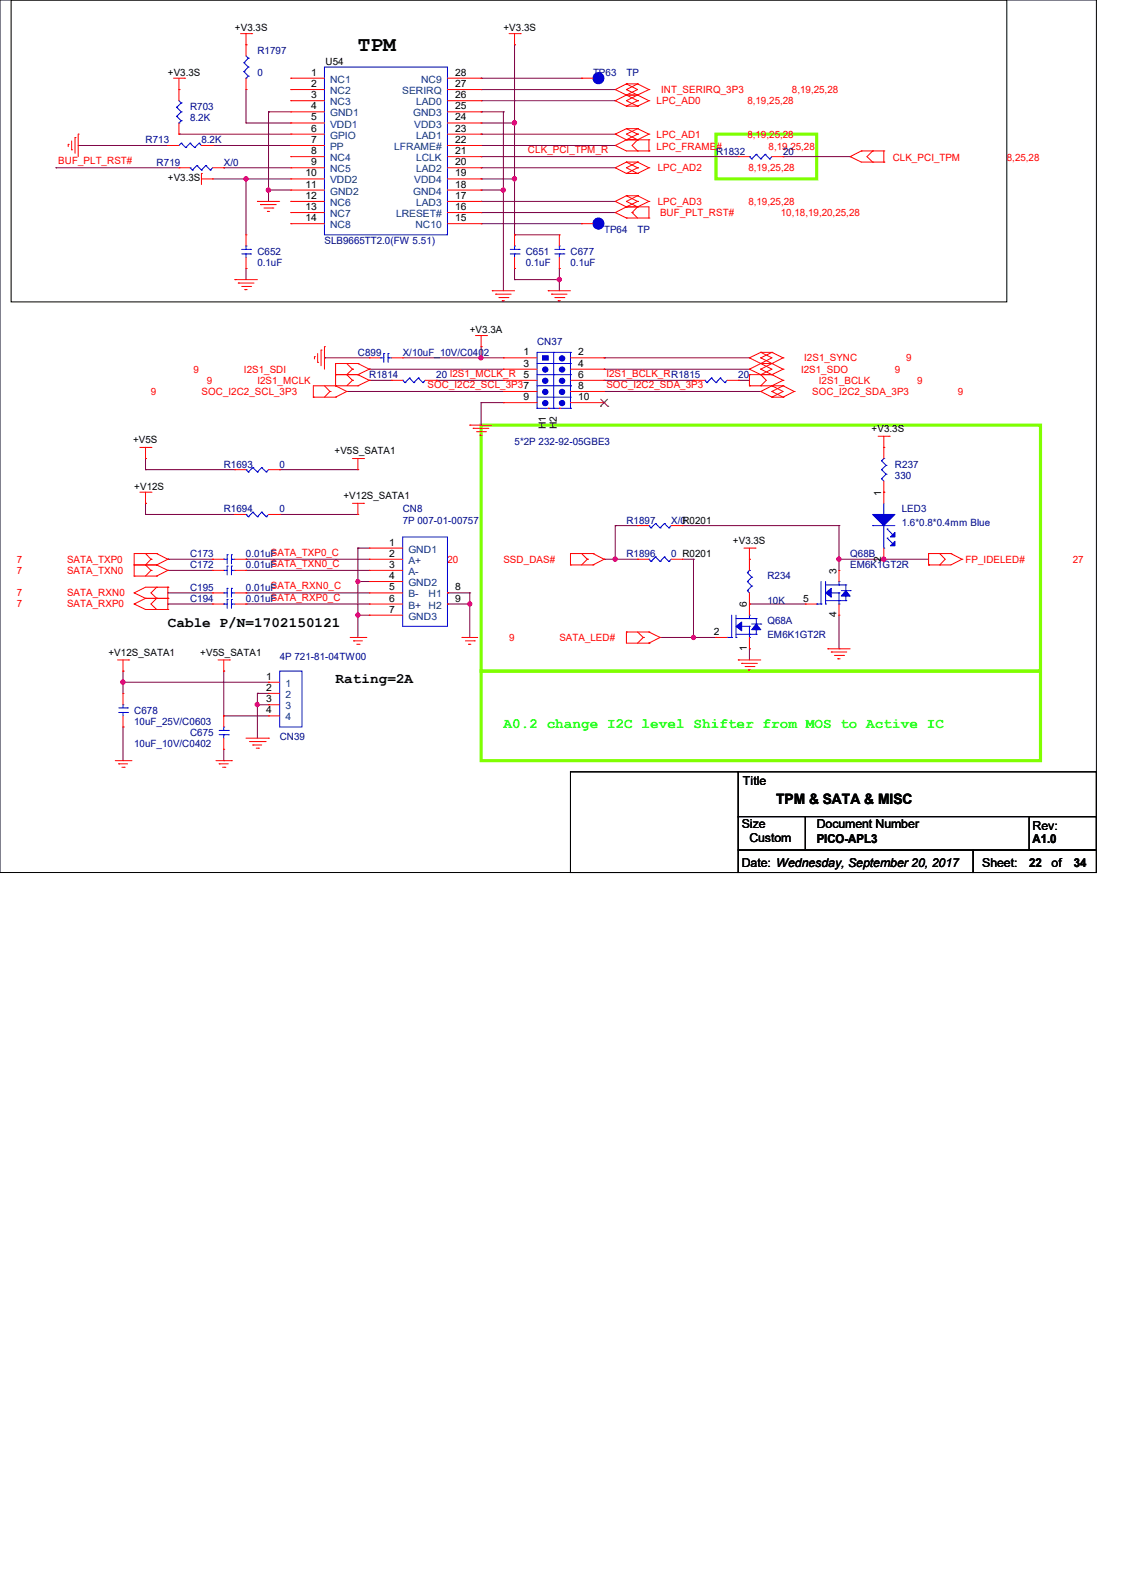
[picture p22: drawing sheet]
<svg xmlns="http://www.w3.org/2000/svg" width="210mm" height="297mm" viewBox="0 0 210 297" stroke-linecap="round" stroke-linejoin="round" font-family="sans-serif">
<defs><g id="words">
<text font-size="3.9" x="66.6" y="9.6">TPM</text>
<g font-size="2.7">
<text x="31.2" y="116.8">Cable P/N=1702150121</text>
<text x="62.5" y="127.2">Rating=2A</text>
<text x="144.5" y="149.7">TPM &amp; SATA &amp; MISC</text>
</g>
<text font-size="2.7" fill="#0f0" x="93.7" y="135.6">A0.2 change I2C level Shifter from MOS to Active IC</text>
<g font-size="2.3">
<text x="138.3" y="146.2">Title</text>
<text x="138.1" y="154.1">Size</text>
<text x="152.1" y="154.1">Document Number</text>
<text x="192.2" y="154.5">Rev:</text>
<text x="138.1" y="161.4">Date: Wednesday, September 20, 2017</text>
<text x="139.5" y="156.8">Custom</text>
<text x="152.1" y="156.9">PICO-APL3</text>
<text x="182.9" y="161.4">Sheet:</text>
<text x="191.6" y="161.5">22</text>
<text x="192.2" y="157.1">A1.0</text>
<text x="195.8" y="161.4">of</text>
<text x="199.9" y="161.5">34</text>
</g>
<g font-size="1.9">
<text x="43.7" y="5.8">+V3.3S</text>
<text x="93.7" y="5.8">+V3.3S</text>
<text x="31.2" y="14.2">+V3.3S</text>
<text x="57.9" y="16.2">2</text>
<text x="57.9" y="14.1">1</text>
<text x="60.6" y="12.1">U54</text>
<text x="84.8" y="16.2">27</text>
<text x="84.8" y="14.1">28</text>
<text x="57.9" y="22.4">5</text>
<text x="57.9" y="20.4">4</text>
<text x="57.9" y="18.3">3</text>
<text x="84.8" y="22.4">24</text>
<text x="84.8" y="20.4">25</text>
<text x="84.8" y="18.3">26</text>
<text x="57.9" y="28.7">8</text>
<text x="57.9" y="26.6">7</text>
<text x="57.9" y="24.5">6</text>
<text x="84.8" y="28.7">21</text>
<text x="84.8" y="26.6">22</text>
<text x="84.8" y="24.5">23</text>
<text x="31.2" y="33.8">+V3.3S</text>
<text x="56.9" y="34.9">11</text>
<text x="56.9" y="32.8">10</text>
<text x="57.9" y="30.8">9</text>
<text x="84.8" y="34.9">18</text>
<text x="84.8" y="32.8">19</text>
<text x="84.8" y="30.8">20</text>
<text x="56.9" y="41.2">14</text>
<text x="56.9" y="39.1">13</text>
<text x="56.9" y="37">12</text>
<text x="84.8" y="41.2">15</text>
<text x="84.8" y="39.1">16</text>
<text x="84.8" y="37">17</text>
<text x="87.5" y="62.1">+V3.3A</text>
<text x="97.5" y="66.2">1</text>
<text x="97.5" y="68.3">3</text>
<text x="97.5" y="70.4">5</text>
<text x="107.7" y="66.2">2</text>
<text x="107.7" y="68.3">4</text>
<text x="107.7" y="70.4">6</text>
<text x="97.5" y="74.5">9</text>
<text x="107.7" y="72.4">8</text>
<text x="107.7" y="74.5">10</text>
<text x="24.8" y="82.5">+V5S</text>
<text x="101.6" y="79.9" transform="rotate(-90 101.6 79.9)">H1</text>
<text x="103.7" y="79.9" transform="rotate(-90 103.7 79.9)">H2</text>
<text x="162.3" y="80.4">+V3.3S</text>
<text x="62.3" y="84.6">+V5S_SATA1</text>
<text x="25" y="91.3">+V12S</text>
<text x="63.9" y="92.9">+V12S_SATA1</text>
<text x="164.1" y="92.3" transform="rotate(-90 164.1 92.3)">1</text>
<text x="72.5" y="101.6">1</text>
<text x="136.4" y="101.3">+V3.3S</text>
<text x="72.5" y="103.7">2</text>
<text x="72.5" y="105.7">3</text>
<text x="72.5" y="107.8">4</text>
<text x="155.7" y="106.9" transform="rotate(-90 155.7 106.9)">3</text>
<text x="164.1" y="104.6" transform="rotate(-90 164.1 104.6)">2</text>
<text x="72.5" y="109.9">5</text>
<text x="72.5" y="112">6</text>
<text x="84.8" y="109.9">8</text>
<text x="84.8" y="112">9</text>
<text x="139.1" y="113.1" transform="rotate(-90 139.1 113.1)">6</text>
<text x="149.6" y="112">5</text>
<text x="72.5" y="114.1">7</text>
<text x="132.9" y="118.2">2</text>
<text x="155.7" y="115" transform="rotate(-90 155.7 115)">4</text>
<text x="20.2" y="122.1">+V12S_SATA1</text>
<text x="37.3" y="122.1">+V5S_SATA1</text>
<text x="139.1" y="121.2" transform="rotate(-90 139.1 121.2)">1</text>
<text x="49.6" y="126.6">1</text>
<text x="49.6" y="128.6">2</text>
<text x="49.6" y="130.8">3</text>
<text x="49.6" y="132.8">4</text>
</g>
<g font-size="1.9" fill="#000080">
<text x="47.9" y="10">R1797</text>
<text x="47.9" y="14.2">0</text>
<text x="110.4" y="14.2">TP63</text>
<text x="116.6" y="14.2">TP</text>
<text x="35.4" y="20.4">R703</text>
<text x="35.4" y="22.5">8.2K</text>
<text x="27.1" y="26.7">R713</text>
<text x="37.5" y="26.7">8.2K</text>
<text x="133.3" y="28.8">R1832</text>
<text x="145.8" y="28.8">20</text>
<text x="29.2" y="30.9">R719</text>
<text x="41.7" y="30.9">X/0</text>
<text x="47.9" y="47.5">C652</text>
<text x="60.4" y="45.4">SLB9665TT2.0(FW 5.51)</text>
<text x="97.9" y="47.5">C651</text>
<text x="106.2" y="47.5">C677</text>
<text x="112.5" y="43.3">TP64</text>
<text x="118.7" y="43.3">TP</text>
<text x="47.9" y="49.6">0.1uF</text>
<text x="97.9" y="49.6">0.1uF</text>
<text x="106.2" y="49.6">0.1uF</text>
<text x="100" y="64.2">CN37</text>
<text x="66.6" y="66.3">C899</text>
<text x="68.8" y="70.4">R1814</text>
<text x="75" y="66.3">X/10uF_10V/C0402</text>
<text x="81.2" y="70.4">20 I2S1_MCLK_R</text>
<text x="137.5" y="70.4">20</text>
<text x="95.8" y="82.9">5*2P 232-92-05GBE3</text>
<text x="41.7" y="87.1">R1693</text>
<text x="52.1" y="87.1">0</text>
<text x="166.6" y="87.1">R237</text>
<text x="166.6" y="89.2">330</text>
<text x="41.7" y="95.4">R1694</text>
<text x="52.1" y="95.4">0</text>
<text x="75" y="95.4">CN8</text>
<text x="167.9" y="95.4">LED3</text>
<text x="75" y="97.5">7P 007-01-00757</text>
<text x="116.6" y="97.5">R1897</text>
<text x="125" y="97.5">X/0R0201</text>
<text x="167.9" y="97.9">1.6*0.8*0.4mm Blue</text>
<text x="35.4" y="103.8">C173</text>
<text x="35.4" y="105.8">C172</text>
<text x="45.8" y="103.8">0.01uF</text>
<text x="45.8" y="105.8">0.01uF</text>
<text x="116.6" y="103.8">R1896</text>
<text x="125" y="103.8">0 R0201</text>
<text x="142.9" y="107.9">R234</text>
<text x="158.3" y="103.8">Q68B</text>
<text x="158.3" y="105.8">EM6K1GT2R</text>
<text x="35.4" y="110">C195</text>
<text x="35.4" y="112.1">C194</text>
<text x="45.8" y="110">0.01uF</text>
<text x="45.8" y="112.1">0.01uF</text>
<text x="142.9" y="112.5">10K</text>
<text x="142.9" y="116.2">Q68A</text>
<text x="142.9" y="118.7">EM6K1GT2R</text>
<text x="52.1" y="122.9">4P 721-81-04TW00</text>
<text x="25" y="132.9">C678</text>
<text x="25" y="135">10uF_25V/C0603</text>
<text x="35.4" y="137.1">C675</text>
<text x="52.1" y="137.7">CN39</text>
<text x="25" y="139.1">10uF_10V/C0402</text>
</g>
<g font-size="1.9" fill="#004080">
<text x="61.5" y="17.5">NC2</text>
<text x="61.5" y="15.4">NC1</text>
<text x="74.9" y="17.5">SERIRQ</text>
<text x="78.4" y="15.4">NC9</text>
<text x="61.5" y="23.7">VDD1</text>
<text x="61.5" y="21.7">GND1</text>
<text x="61.5" y="19.6">NC3</text>
<text x="76.9" y="21.7">GND3</text>
<text x="77.1" y="23.7">VDD3</text>
<text x="77.5" y="19.6">LAD0</text>
<text x="61.5" y="27.9">PP</text>
<text x="61.5" y="25.8">GPIO</text>
<text x="73.4" y="27.9">LFRAME#</text>
<text x="77.5" y="25.8">LAD1</text>
<text x="61.5" y="34.2">VDD2</text>
<text x="61.5" y="32.1">NC5</text>
<text x="61.5" y="30">NC4</text>
<text x="77.1" y="34.2">VDD4</text>
<text x="77.5" y="32.1">LAD2</text>
<text x="77.5" y="30">LCLK</text>
<text x="61.5" y="40.4">NC7</text>
<text x="61.5" y="38.4">NC6</text>
<text x="61.5" y="36.2">GND2</text>
<text x="73.7" y="40.4">LRESET#</text>
<text x="76.9" y="36.2">GND4</text>
<text x="77.5" y="38.4">LAD3</text>
<text x="61.5" y="42.5">NC8</text>
<text x="77.3" y="42.5">NC10</text>
<text x="76" y="102.9">GND1</text>
<text x="76" y="105">A+</text>
<text x="76" y="107.1">A-</text>
<text x="76" y="109.1">GND2</text>
<text x="76" y="111.2">B-</text>
<text x="76" y="113.3">B+</text>
<text x="79.8" y="111.2">H1</text>
<text x="79.8" y="113.3">H2</text>
<text x="76" y="115.4">GND3</text>
<text x="53.1" y="127.9">1</text>
<text x="53.1" y="130">2</text>
<text x="53.1" y="132.1">3</text>
<text x="53.1" y="134.2">4</text>
</g>
<g font-size="1.9" fill="#f00">
<text x="123.1" y="17.3">INT_SERIRQ_3P3</text>
<text x="147.5" y="17.3">8,19,25,28</text>
<text x="122.3" y="19.4">LPC_AD0</text>
<text x="139.2" y="19.4">8,19,25,28</text>
<text x="98.3" y="28.5">CLK_PCI_TPM_R</text>
<text x="122.3" y="25.7">LPC_AD1</text>
<text x="122.3" y="27.9">LPC_FRAME#</text>
<text x="139.2" y="25.7">8,19,25,28</text>
<text x="143.1" y="27.9">8,19,25,28</text>
<text x="10.8" y="30.6">BUF_PLT_RST#</text>
<text x="122.5" y="31.9">LPC_AD2</text>
<text x="139.3" y="31.9">8,19,25,28</text>
<text x="166.2" y="30">CLK_PCI_TPM</text>
<text x="187.5" y="30">8,25,28</text>
<text x="122.5" y="38.1">LPC_AD3</text>
<text x="122.9" y="40.2">BUF_PLT_RST#</text>
<text x="139.3" y="38.1">8,19,25,28</text>
<text x="145.4" y="40.2">10,18,19,20,25,28</text>
<text x="36" y="69.4">9</text>
<text x="38.5" y="71.5">9</text>
<text x="45.4" y="69.4">I2S1_SDI</text>
<text x="47.9" y="71.5">I2S1_MCLK</text>
<text x="112.9" y="70.2">I2S1_BCLK_RR1815</text>
<text x="149.1" y="69.4">I2S1_SDO</text>
<text x="149.7" y="67.3">I2S1_SYNC</text>
<text x="152.4" y="71.5">I2S1_BCLK</text>
<text x="166.6" y="69.4">9</text>
<text x="168.7" y="67.3">9</text>
<text x="170.8" y="71.5">9</text>
<text x="28.1" y="73.5">9</text>
<text x="37.5" y="73.5">SOC_I2C2_SCL_3P3</text>
<text x="79.6" y="72.3">SOC_I2C2_SCL_3P37</text>
<text x="112.9" y="72.3">SOC_I2C2_SDA_3P3</text>
<text x="151.2" y="73.5">SOC_I2C2_SDA_3P3</text>
<text x="178.3" y="73.5">9</text>
<text x="3.1" y="104.8">7</text>
<text x="3.1" y="106.9">7</text>
<text x="12.5" y="104.8">SATA_TXP0</text>
<text x="12.5" y="106.9">SATA_TXN0</text>
<text x="50.4" y="105.6">SATA_TXN0_C</text>
<text x="50.4" y="103.5">SATA_TXP0_C</text>
<text x="83.3" y="104.8">20</text>
<text x="93.7" y="104.8">SSD_DAS#</text>
<text x="179.7" y="104.8">FP_IDELED#</text>
<text x="199.7" y="104.8">27</text>
<text x="3.1" y="113.1">7</text>
<text x="3.1" y="111">7</text>
<text x="12.5" y="113.1">SATA_RXP0</text>
<text x="12.5" y="111">SATA_RXN0</text>
<text x="50.4" y="111.8">SATA_RXP0_C</text>
<text x="50.4" y="109.8">SATA_RXN0_C</text>
<text x="94.8" y="119.4">9</text>
<text x="104.1" y="119.4">SATA_LED#</text>
</g>
</g></defs>
<path d="M0 0h204.1v162.5h-204.1zM2.1 0h185.4v56.2h-185.4zM106.2 143.7h31.3v18.8h-31.3zM137.5 152.1h12.4v6.2h-12.4zM137.5 158.3h43.7v4.2h-43.7zM137.5 143.7h66.6v8.4h-66.6zM149.9 152.1h54.2v6.2h-54.2zM181.2 158.3h22.9v4.2h-22.9zM191.6 152.1h12.5v6.2h-12.5z" fill="none" stroke="#000" stroke-width=".19"/>
<path d="M133.3 25h18.8v8.3h-18.8zM89.6 79.2h104.1v45.8h-104.1zM89.6 125h104.1v16.6h-104.1z" fill="none" stroke="#80ff00" stroke-width=".59"/>
<g fill="none" stroke="#800040" stroke-width=".19">
<path d="M45.8 16.7h.1M45.8 16.7v6.2M89.6 16.7h.1M89.6 18.8h.1M89.6 14.6h.1M89.6 16.7h25M89.6 18.8h25M89.6 14.6h18.7M95.8 8.3h.1M95.8 8.3v35.4M10.4 31.2h.1M10.4 31.2h22.9"/>
<path d="M14.6 27.1h.1M14.6 27.1h16.6M33.3 25h.1M33.3 25h20.8M39.6 27.1h.1M39.6 33.3h14.5M39.6 27.1h14.5M41.7 31.2h.1M41.7 31.2h12.4M45.8 33.3h.1M45.8 22.9h.1M45.8 33.3v10.4"/>
<path d="M45.8 22.9h8.3M50 35.4h.1M50 20.8h.1M50 35.4h4.1M50 20.8v16.7M50 20.8h4.1M89.6 25h.1M89.6 33.3h.1M89.6 27.1h.1M89.6 29.2h.1M89.6 31.2h.1M89.6 35.4h.1"/>
<path d="M89.6 37.5h.1M89.6 22.9h.1M89.6 39.6h.1M89.6 20.8h.1M89.6 33.3h6.2M89.6 31.2h25M89.6 25h25M89.6 35.4h4.1M89.6 22.9h6.2M89.6 20.8h4.1M89.6 27.1h25M89.6 29.2h47.9"/>
<path d="M89.6 37.5h25M89.6 39.6h25M93.7 20.8h.1M93.7 35.4h.1M93.7 20.8v33.3M95.8 22.9h.1M95.8 33.3h.1M145.8 29.2h.1M145.8 29.2h12.5M45.8 50h.1M45.8 50v2.1M89.6 41.7h.1"/>
<path d="M89.6 41.7h18.7M95.8 43.7h.1M95.8 52.1h.1M95.8 50h.1M95.8 43.7h8.3M95.8 52.1h8.3M95.8 50v2.1M104.1 50h.1M104.1 52.1h.1M104.1 50v4.1M60.4 66.6h.1M60.4 66.6h8.3"/>
<path d="M64.6 72.9h.1M64.6 72.9h29.1M68.7 68.7h.1M68.7 70.8h.1M68.7 68.7h25M68.7 70.8h4.2M75 66.6h18.7M81.2 70.8h.1M81.2 70.8h12.5M89.6 64.6h.1M89.6 66.6h.1M89.6 75h.1"/>
<path d="M89.6 64.6v2M89.6 75v4.2M89.6 75h4.1M93.7 75h.1M112.5 66.6h.1M112.5 68.7h.1M112.5 70.8h.1M112.5 66.6h27M112.5 68.7h27M112.5 70.8h16.6M112.5 72.9h29.1M137.5 70.8h.1"/>
<path d="M137.5 70.8h2M141.6 72.9h.1M27.1 93.7h.1M27.1 95.8h.1M27.1 85.4h.1M27.1 87.5h.1M27.1 85.4v2.1M27.1 93.7v2.1M27.1 95.8h16.6M27.1 87.5h16.6M52.1 95.8h.1M52.1 87.5h.1"/>
<path d="M52.1 95.8h14.5M52.1 87.5h14.5M114.6 97.9h.1M114.6 97.9v6.2M114.6 97.9h4.1M127 97.9h29.2M156.2 97.9h.1M156.2 97.9v8.3M31.2 106.2h.1M31.2 104.1h.1M31.2 112.5h.1M31.2 110.4h.1"/>
<path d="M31.2 112.5h8.4M31.2 106.2h8.4M31.2 104.1h8.4M31.2 110.4h8.4M45.8 106.2h.1M45.8 104.1h.1M45.8 112.5h.1M45.8 110.4h.1M45.8 112.5h22.9M45.8 106.2h22.9M45.8 104.1h22.9M45.8 110.4h22.9"/>
<path d="M66.6 108.3h.1M66.6 102.1h.1M66.6 114.6h.1M66.6 102.1v16.6M66.6 114.6h2.1M66.6 102.1h2.1M66.6 108.3h2.1M83.3 112.5h.1M83.3 110.4h.1M83.3 112.5h4.2M83.3 110.4h4.2M87.5 110.4h.1"/>
<path d="M87.5 112.5h.1M87.5 110.4v8.3M112.5 104.1h.1M112.5 104.1h6.2M114.6 104.1h.1M122.9 118.7h10.4M127 104.1h2.1M129.1 118.7h.1M129.1 104.1h.1M129.1 104.1v14.6M133.3 118.7h.1M139.5 112.5h.1"/>
<path d="M139.5 112.5h10.4M156.2 104.1h.1M156.2 104.1h16.7M156.2 114.6v6.2M164.5 104.1h.1M22.9 127h.1M22.9 125h.1M22.9 135.4h.1M22.9 127h27.1M22.9 125v4.1M22.9 135.4v6.2M41.7 125h.1"/>
<path d="M41.7 133.3h.1M41.7 125v8.3M41.7 139.5v2.1M41.7 133.3h8.3M47.9 129.1h.1M47.9 131.2h.1M47.9 129.1v8.4M47.9 129.1h2.1M47.9 131.2h2.1M139.5 120.8h.1M139.5 120.8v2.1M156.2 120.8h.1"/>
<path d="M41.7 141.6h.1"/>
</g>
<g fill="#f0f" stroke="#f0f" stroke-width=".19">
<circle cx="87.5" cy="112.5" r=".39"/>
<circle cx="66.6" cy="108.3" r=".39"/>
<circle cx="66.6" cy="114.5" r=".39"/>
<circle cx="104.1" cy="52" r=".4"/>
<circle cx="50" cy="35.4" r=".4"/>
<circle cx="45.8" cy="33.3" r=".39"/>
<circle cx="95.8" cy="33.3" r=".4"/>
<circle cx="95.8" cy="22.9" r=".4"/>
<circle cx="93.7" cy="35.4" r=".4"/>
<circle cx="22.9" cy="127" r=".4"/>
<circle cx="47.9" cy="131.2" r=".39"/>
<circle cx="164.5" cy="104.1" r=".4"/>
<circle cx="129.1" cy="118.7" r=".39"/>
<circle cx="114.5" cy="104.1" r=".4"/>
<circle cx="156.2" cy="104.1" r=".4"/>
<circle cx="89.5" cy="66.6" r=".39"/>
</g>
<g fill="none" stroke="#f00" stroke-width=".19">
<path d="M32.3 14.6h2.1M33.3 16.7h.1M33.3 14.6v4.2M34.4 14.6h.1M44.8 6.3h2.1M45.8 8.3h.1M45.8 16.7h.1M45.8 6.3v4.1M45.8 14.6v2.1M46.9 6.3h.1M54.1 18.8h.1M54.1 16.7h.1"/>
<path d="M54.1 14.6h.1M54.1 14.6h6.3M54.1 18.8h6.3M54.1 16.7h6.3M83.3 14.6h6.3M83.3 18.8h6.3M83.3 16.7h6.3M89.6 18.8h.1M89.6 16.7h.1M89.6 14.6h.1M94.8 6.3h2.1M95.8 8.3h.1"/>
<path d="M95.8 6.3v2M96.9 6.3h.1M108.3 14.6h.1M108.3 14.6h2.1M114.6 16.7h.1M114.6 18.8h.1M114.6 16.7l2 1M114.6 18.8l2 1M116.6 17.7h.1M116.6 15.6h.1M116.6 16.7h.1M116.6 19.8h.1"/>
<path d="M116.6 15.6h2.1M116.6 17.7h2.1M116.6 15.6l-2 1.1M116.6 15.6l2.1 1.1-2.1 1M116.6 16.7l2.1 1M116.6 19.8h2.1M116.6 17.7l-2 1.1M116.6 17.7l2.1 1.1M118.7 15.6h.1M118.7 17.7h.1M118.7 19.8h.1M118.7 18.8h.1"/>
<path d="M118.7 15.6l2.1 1.1M118.7 15.6l-2.1 1.1M118.7 17.7l2.1 1.1M118.7 17.7l-2.1 1.1 2.1 1M118.7 18.8l-2.1 1M120.8 16.7h.1M120.8 18.8h.1M120.8 16.7l-2.1 1M120.8 18.8l-2.1 1M12.7 26.9h.1M12.7 26.9v.4M13.3 27.9h.1"/>
<path d="M13.3 26.2v1.7M14 25.6h.1M14 25.6v2.9M14.6 25h.1M14.6 25v4.2M31.2 27.1h.1M31.2 27.1h2.1M33.3 31.2h.1M33.3 25h.1M33.3 22.9v2.1M33.3 31.2h2.1M37.5 32.3h.1"/>
<path d="M37.5 33.3h2.1M37.5 32.3v2.1M37.5 27.1h2.1M39.6 33.3h.1M39.6 27.1h.1M39.6 31.2h2.1M41.7 31.2h.1M47.9 37.5h.1M47.9 37.5h4.2M48.5 38.1h.1M48.5 38.1h2.9M49.1 38.7h1.7"/>
<path d="M49.8 39.4h.1M49.8 39.4h.4M50.8 38.7h.1M54.1 39.6h.1M54.1 37.5h.1M54.1 35.4h.1M54.1 33.3h.1M54.1 31.2h.1M54.1 29.2h.1M54.1 27.1h.1M54.1 25h.1M54.1 22.9h.1"/>
<path d="M54.1 20.8h.1M54.1 37.5h6.3M54.1 33.3h6.3M54.1 29.2h6.3M54.1 31.2h6.3M54.1 27.1h6.3M54.1 39.6h6.3M54.1 35.4h6.3M54.1 25h6.3M54.1 22.9h6.3M54.1 20.8h6.3M83.3 37.5h6.3"/>
<path d="M83.3 33.3h6.3M83.3 29.2h6.3M83.3 31.2h6.3M83.3 27.1h6.3M83.3 39.6h6.3M83.3 35.4h6.3M83.3 25h6.3M83.3 22.9h6.3M83.3 20.8h6.3M89.6 39.6h.1M89.6 37.5h.1M89.6 35.4h.1"/>
<path d="M89.6 33.3h.1M89.6 31.2h.1M89.6 29.2h.1M89.6 27.1h.1M89.6 25h.1M89.6 22.9h.1M89.6 20.8h.1M114.6 39.6h.1M114.6 25h.1M114.6 31.2h.1M114.6 37.5h.1M114.6 27.1h.1"/>
<path d="M114.6 39.6l2 1M114.6 25l2 1M114.6 31.2l2 1.1M114.6 37.5l2 1M114.6 27.1l2 1h4.2M116.6 38.5h.1M116.6 26h.1M116.6 24h.1M116.6 32.3h.1M116.6 30.2h.1M116.6 36.4h.1M116.6 38.5h4.2v2.1"/>
<path d="M116.6 38.5l-2 1.1M116.6 26h4.2M116.6 24h2.1M116.6 24l-2 1M116.6 24l2.1 1M116.6 32.3h2.1M116.6 30.2h2.1M116.6 30.2l-2 1M116.6 30.2l2.1 1M116.6 36.4h2.1M116.6 36.4l-2 1.1M116.6 36.4l2.1 1.1"/>
<path d="M117.7 39.6h.1M117.7 39.6l1 1M118.7 24h.1M118.7 26h.1M118.7 25h.1M118.7 30.2h.1M118.7 32.3h.1M118.7 31.2h.1M118.7 36.4h.1M118.7 38.5h.1M118.7 37.5h.1M118.7 28.1h.1"/>
<path d="M118.7 38.5l-1 1.1M118.7 24l2.1 1M118.7 24l-2.1 1 2.1 1M118.7 25l-4.1 2.1M118.7 30.2l2.1 1M118.7 30.2l-2.1 1 2.1 1.1M118.7 31.2l-2.1 1.1M118.7 36.4l2.1 1.1M118.7 36.4l-2.1 1.1 2.1 1M118.7 37.5l-2.1 1M118.7 26l-1 1.1 1 1M120.8 25h.1"/>
<path d="M120.8 31.2h.1M120.8 37.5h.1M120.8 28.1h.1M120.8 26h.1M120.8 26v2.1M120.8 25l-2.1 1M120.8 31.2l-2.1 1.1M120.8 37.5l-2.1 1M137.5 29.2h.1M137.5 29.2h2M143.7 29.2h2.1M145.8 29.2h.1"/>
<path d="M158.3 29.2h.1M158.3 29.2l2.1 1h4.1M160.4 28.1h.1M160.4 28.1h4.1M160.4 28.1l-2.1 1.1M162.5 30.2h.1M162.5 28.1h.1M162.5 28.1l-1.1 1.1 1.1 1M164.5 30.2h.1M164.5 28.1h.1M164.5 28.1v2.1M43.7 52.1h.1"/>
<path d="M43.7 52.1h4.2M44.4 52.7h.1M44.4 52.7h2.9M45 53.3h1.7M45.6 53.9h.1M45.6 53.9h.4M45.8 50h.1M45.8 43.7h.1M45.8 43.7v2.1M45.8 47.9v2.1M46.7 53.3h.1M54.1 41.7h.1"/>
<path d="M54.1 41.7h6.3M83.3 41.7h6.3M89.6 41.7h.1M91.7 54.1h.1M91.7 54.1h4.1M92.3 54.8h.1M92.3 54.8h2.9M92.9 55.4h1.7M93.5 56h.1M93.5 56h.4M94.6 55.4h.1M95.8 50h.1"/>
<path d="M95.8 43.7h.1M95.8 43.7v2.1M95.8 47.9v2.1M102.1 54.1h.1M102.1 54.1h4.1M102.7 54.8h.1M102.7 54.8h2.9M103.3 55.4h1.7M103.9 56h.1M103.9 56h.5M104.1 50h.1M104.1 43.7h.1"/>
<path d="M104.1 43.7v2.1M104.1 47.9v2.1M105 55.4h.1M108.3 41.7h.1M108.3 41.7h2.1M116.6 40.6h.1M116.6 40.6h4.2M120.8 40.6h.1M58.3 74h.1M58.3 74h4.2M58.5 66.4h.1M58.5 66.4v.4"/>
<path d="M59.1 67.5h.1M59.1 65.8v1.7M59.8 65.2h.1M59.8 65.2v2.9M60.4 64.6h.1M60.4 64.6v4.1M60.4 71.8l1 1.1M61.4 72.9h.1M61.4 72.9l-1 1.1M62.5 69.8h.1M62.5 71.8h.1M62.5 74h.1"/>
<path d="M62.5 69.8h4.1M62.5 71.8l2.1 1.1M64.6 72.9h.1M64.6 67.7l1 1M64.6 72.9l-2.1 1.1M65.6 68.7h.1M65.6 70.8h.1M65.6 68.7l-1 1.1 1 1M65.6 70.8l-1 1M66.6 67.7h.1M66.6 69.8h.1M66.6 71.8h.1"/>
<path d="M66.6 67.7h-4.1v4.1M66.6 67.7l2.1 1M66.6 71.8h-8.3v2.2M66.6 69.8l2.1 1M68.7 68.7h.1M68.7 70.8h.1M68.7 66.6h.1M68.7 68.7l-2.1 1.1M68.7 70.8l-2.1 1M68.7 66.6h2.1M72.9 70.8h.1M72.9 66.6h2.1"/>
<path d="M72.9 70.8h2.1M75 66.6h.1M79.2 70.8h2M81.2 70.8h.1M87.5 79.2h.1M87.5 79.2h4.2M88.1 79.8h.1M88.1 79.8h2.9M88.5 62.5h2.1M89.6 64.6h.1M89.6 62.5v2.1M90.6 62.5h.1"/>
<path d="M93.7 66.6h.1M93.7 68.7h.1M93.7 70.8h.1M93.7 72.9h.1M93.7 75h.1M93.7 66.6h6.3M93.7 68.7h6.3M93.7 70.8h6.3M93.7 72.9h6.3M93.7 75h6.3M102.1 76h.1M104.1 76h.1"/>
<path d="M106.2 66.6h6.3M106.2 68.7h6.3M106.2 70.8h6.3M106.2 72.9h6.3M106.2 75h6.3M112.5 66.6h.1M112.5 68.7h.1M112.5 70.8h.1M112.5 72.9h.1M112.5 75h.1M129.1 70.8h.1M129.1 70.8h2.1"/>
<path d="M135.4 70.8h2.1M137.5 70.8h.1M139.5 68.7h.1M139.5 66.6h.1M139.5 71.8h.1M139.5 69.8h.1M139.5 69.8v2M139.5 69.8h4.2M139.5 68.7l2.1 1.1M139.5 66.6l2.1 1.1M139.5 71.8h6.3M141.6 69.8h.1"/>
<path d="M141.6 67.7h.1M141.6 68.7h.1M141.6 65.6h.1M141.6 66.6h.1M141.6 71.8h.1M141.6 72.9h.1M141.6 67.7h2.1M141.6 66.6l4.2 2.1M141.6 67.7l-2.1 1M141.6 67.7l2.1 1-2.1 1.1M141.6 68.7l2.1 1.1M141.6 65.6h2.1"/>
<path d="M141.6 65.6l-2.1 1M141.6 65.6l2.1 1-2.1 1.1M141.6 69.8l1.1 1-1.1 1M141.6 72.9l2.1 1.1M143.7 67.7h.1M143.7 69.8h.1M143.7 65.6h.1M143.7 74h.1M143.7 71.8h.1M143.7 72.9h.1M143.7 67.7l-2.1 1M143.7 65.6l2.1 1"/>
<path d="M143.7 65.6l-2.1 1M143.7 69.8l2.1 1M143.7 74h2.1M143.7 71.8l-2.1 1.1M143.7 71.8l2.1 1.1-2.1 1.1M143.7 72.9l2.1 1.1M145.8 68.7h.1M145.8 66.6h.1M145.8 70.8h.1M145.8 71.8h.1M145.8 74h.1M145.8 68.7l-2.1 1.1"/>
<path d="M145.8 66.6l-2.1 1.1M145.8 70.8l-2.1 1M145.8 71.8l2.1 1.1M145.8 71.8l-2.1 1.1M147.9 72.9h.1M147.9 72.9l-2.1 1.1M26 91.7h2.1M26 83.3h2.1M27.1 93.7h.1M27.1 85.4h.1M27.1 83.3v2.1M27.1 91.7v2"/>
<path d="M28.1 91.7h.1M28.1 83.3h.1M43.7 95.8h.1M43.7 87.5h.1M43.7 95.8h2.1M43.7 87.5h2.1M50 95.8h2.1M50 87.5h2.1M52.1 95.8h.1M52.1 87.5h.1M65.6 93.7h2.1M65.6 85.4h2.1"/>
<path d="M66.6 95.8h.1M66.6 87.5h.1M66.6 85.4v2.1M66.6 93.7v2.1M67.7 93.7h.1M67.7 85.4h.1M88.7 80.4h1.7M89.4 81h.1M89.4 81h.4M90.4 80.4h.1M118.7 97.9h.1M118.7 97.9h2.1"/>
<path d="M125 97.9h2M127 97.9h.1M163.5 81.2h2.1M164.5 83.3h.1M164.5 91.7h.1M164.5 81.2v4.2M164.5 89.6v4.1M165.6 81.2h.1M25 112.5h.1M25 105.2h.1M25 110.4h.1M25 107.3h.1"/>
<path d="M25 112.5l2.1 1M25 105.2h4.2M25 110.4l2.1 1M25 107.3h4.2M27.1 113.5h.1M27.1 111.4h.1M27.1 111.4l-2.1 1.1M27.1 111.4h4.1M27.1 113.5h4.1M27.1 103.1l1 1M28.1 104.1h.1M28.1 106.2h.1"/>
<path d="M28.1 104.1l-1 1.1 1 1M28.1 106.2l-1 1.1M29.2 111.4h.1M29.2 113.5h.1M29.2 103.1h.1M29.2 105.2h.1M29.2 109.3h.1M29.2 107.3h.1M29.2 111.4l-1.1 1.1 1.1 1M29.2 103.1h-4.2v4.2M29.2 103.1l2 1M29.2 109.3l-1.1 1.1 1.1 1"/>
<path d="M29.2 105.2l2 1M31.2 111.4h.1M31.2 113.5h.1M31.2 104.1h.1M31.2 109.3h.1M31.2 106.2h.1M31.2 109.3v4.2M31.2 104.1l-2 1.1M31.2 109.3h-4.1l-2.1 1.1M31.2 106.2l-2 1.1M39.6 104.1h.1M39.6 110.4h.1"/>
<path d="M39.6 106.2h.1M39.6 112.5h.1M39.6 112.5h2.1M39.6 104.1h2.1M39.6 106.2h2.1M39.6 110.4h2.1M43.7 112.5h2.1M43.7 104.1h2.1M43.7 106.2h2.1M43.7 110.4h2.1M45.8 104.1h.1M45.8 110.4h.1"/>
<path d="M45.8 106.2h.1M45.8 112.5h.1M65.2 118.7h2.9M65.8 119.3h.1M65.8 119.3h1.7M66.4 120h.4M66.8 120h.1M68.1 118.7h.1M68.7 102.1h.1M68.7 104.1h.1M68.7 106.2h.1M68.7 108.3h.1"/>
<path d="M68.7 110.4h.1M68.7 112.5h.1M68.7 114.6h.1M68.7 102.1h6.3M68.7 112.5h6.3M68.7 104.1h6.3M68.7 106.2h6.3M68.7 108.3h6.3M68.7 110.4h6.3M68.7 114.6h6.3M83.3 110.4h.1M83.3 112.5h.1"/>
<path d="M86 118.7h.1M86 118.7h2.9M86.7 119.3h1.6M87.2 120h.1M87.2 120h.5M88.3 119.3h.1M106.2 105.2h.1M106.2 105.2h4.2M108.3 103.1l1 1M109.3 104.1h.1M109.3 104.1l-1 1.1M110.4 103.1h.1"/>
<path d="M110.4 105.2h.1M110.4 103.1h-4.2v2.1M110.4 103.1l2.1 1M112.5 104.1h.1M112.5 104.1l-2.1 1.1M116.6 117.7h.1M116.6 117.7v2.1h4.2M116.6 117.7h4.2M118.7 104.1h.1M118.7 117.7l1.1 1M118.7 104.1h2.1M119.8 118.7h.1"/>
<path d="M119.8 118.7l-1.1 1.1M120.8 119.8h.1M120.8 117.7h.1M120.8 117.7l2.1 1M122.9 118.7h.1M122.9 118.7l-2.1 1.1M125 104.1h2M127 104.1h.1M133.3 118.7h.1M133.3 118.7h2.1M138.5 102.1h2.1M139.5 104.1h.1"/>
<path d="M139.5 112.5h.1M139.5 102.1v4.1M139.5 110.4v4.2M139.5 118.7v2.1M140.6 102.1h.1M149.9 112.5h.1M149.9 112.5h2.2M156.2 106.2h.1M156.2 114.6h.1M156.2 106.2v2.1M156.2 112.5v2.1M164.5 104.1h.1"/>
<path d="M164.5 102.1v2M172.9 105.2h.1M172.9 103.1h.1M172.9 103.1h4.1M172.9 103.1v2.1M175 105.2h.1M175 103.1h.1M175 103.1l1 1-1 1.1M177 103.1h.1M177 103.1l2.1 1M179.1 104.1h.1M179.1 104.1l-2.1 1.1h-4.1"/>
<path d="M21.9 122.9h2.1M22.9 125h.1M22.9 135.4h.1M22.9 129.1h.1M22.9 122.9v2.1M22.9 129.1v2.1M22.9 133.3v2.1M24 122.9h.1M40.6 122.9h2.1M41.7 125h.1M41.7 139.5h.1M41.7 133.3h.1"/>
<path d="M41.7 122.9v2.1M41.7 133.3v2.1M41.7 137.5v2M42.7 122.9h.1M45.8 137.5h4.2M46.4 138.1h3M47.1 138.7h.1M47.1 138.7h1.6M47.7 139.3h.4M48.1 139.3h.1M49.4 138.1h.1M50 137.5h.1"/>
<path d="M50 127h.1M50 129.1h.1M50 131.2h.1M50 133.3h.1M50 127h2.1M50 129.1h2.1M50 131.2h2.1M50 133.3h2.1M137.5 122.9h.1M137.5 122.9h4.1M138.1 123.5h.1M138.1 123.5h2.9"/>
<path d="M138.7 124.1h1.7M139.3 124.8h.1M139.3 124.8h.4M139.5 120.8h.1M140.4 124.1h.1M154.1 120.8h.1M154.1 120.8h4.2M154.8 121.4h.1M154.8 121.4h2.8M155.4 122h1.7M156 122.7h.1M156 122.7h.4"/>
<path d="M157.1 122h.1M21.5 141.6h2.9M22.1 142.2h.1M22.1 142.2h1.6M22.7 142.9h.4M23.1 142.9h.1M24.4 141.6h.1M40.2 141.6h2.9M40.8 142.2h.1M40.8 142.2h1.7M41.4 142.9h.5M41.9 142.9h.1"/>
<path d="M43.1 141.6h.1"/>
</g>
<g fill="none" stroke="#00f" stroke-width=".19">
<path d="M32.9 20h.1M32.9 20l.8 .8M33.3 18.8l.4 .4M33.7 19.2h.1M33.7 19.2l-.8 .8M45.4 11.7h.1M45.4 13.3h.1M45.4 13.3l.8 .9M45.4 11.7l.8 .8M45.8 14.6h.1M45.8 10.4l.4 .4M46.2 14.2h.1"/>
<path d="M46.2 10.8h.1M46.2 12.5h.1M46.2 14.2l-.4 .4M46.2 10.8l-.8 .9M46.2 12.5l-.8 .8M60.4 12.5h22.9v31.2h-22.9zM32.9 21.7h.1M32.9 21.7l.8 .8M33.3 22.9h.1M33.7 26.7h.1M33.7 22.5h.1M33.7 20.8h.1"/>
<path d="M33.7 26.7l-.4 .4M33.7 26.7l.9 .8M33.7 22.5l-.4 .4M33.7 20.8l-.8 .9M34.6 27.5h.1M35.4 31.2h.1M35.4 26.7h.1M35.4 31.2l.4 .5M35.4 26.7l-.8 .8M35.4 26.7l.8 .8M35.8 31.7h.1M36.2 27.5h.1"/>
<path d="M36.7 30.8h.1M36.7 30.8l-.9 .9M36.7 30.8l.8 .9M37.1 26.7h.1M37.1 26.7l-.9 .8M37.1 26.7l.4 .4M37.5 31.7h.1M37.5 27.1h.1M38.3 30.8h.1M38.3 30.8l.9 .9M38.3 30.8l-.8 .9M39.2 31.7h.1"/>
<path d="M39.6 31.2l-.4 .5M139.5 29.2h.1M139.5 29.2l.5 .4M140 29.6h.1M140.8 28.7h.1M140.8 28.7l-.8 .9M140.8 28.7l.8 .9M141.6 29.6h.1M142.5 28.7h.1M142.5 28.7l.8 .9M142.5 28.7l-.9 .9M143.3 29.6h.1"/>
<path d="M143.7 29.2l-.4 .4M45 46.4h1.7M45 47.3h1.7M45.8 45.8h.1M45.8 47.3h.1M45.8 45.8v.6M45.8 47.3v.6M46.7 46.4h.1M46.7 47.3h.1M95 46.4h1.6M95 47.3h1.6M95.8 45.8h.1"/>
<path d="M95.8 47.3h.1M95.8 45.8v.6M95.8 47.3v.6M96.6 46.4h.1M96.6 47.3h.1M103.3 46.4h1.7M103.3 47.3h1.7M104.1 45.8h.1M104.1 47.3h.1M104.1 45.8v.6M104.1 47.3v.6M105 46.4h.1"/>
<path d="M105 47.3h.1M70.8 66.6h.1M70.8 66.6h.7M71.5 65.8h.1M71.5 65.8v1.7M72.3 65.8h.1M72.3 66.6h.1M72.3 66.6h.6M72.3 65.8v1.7M75 70.8h.1M75 70.8l.4 .4M75.4 71.2h.1"/>
<path d="M76.2 70.4h.1M76.2 70.4l-.8 .8M76.2 70.4l.8 .8M77 71.2h.1M77.9 70.4h.1M77.9 70.4l.8 .8M77.9 70.4l-.9 .8M78.7 71.2h.1M79.2 70.8l-.5 .4M100 76h.1M100 67.7h6.2M100 69.8h6.2"/>
<path d="M100 74h6.2M100 71.8h6.2M100 76h6.2M103.1 65.6h.1M103.1 67.7h.1M103.1 69.8h.1M103.1 76h.1M103.1 65.6v10.4M106.2 71.8h.1M106.2 65.6h.1M106.2 76h.1M106.2 67.7h.1"/>
<path d="M106.2 69.8h.1M106.2 74h.1M106.2 65.6h-6.2v10.4M106.2 65.6v10.4M131.2 70.8h.1M131.2 70.8l.4 .4M131.6 71.2h.1M132.5 70.4h.1M132.5 70.4l-.9 .8M132.5 70.4l.8 .8M133.3 71.2h.1M134.1 70.4h.1"/>
<path d="M134.1 70.4l.9 .8M134.1 70.4l-.8 .8M135 71.2h.1M135.4 70.8l-.4 .4M45.8 95.8h.1M45.8 87.5h.1M45.8 95.8l.4 .4M45.8 87.5l.4 .4M46.2 96.2h.1M46.2 87.9h.1M47.1 95.4h.1M47.1 87.1h.1"/>
<path d="M47.1 95.4l-.9 .8M47.1 95.4l.8 .8M47.1 87.1l-.9 .8M47.1 87.1l.8 .8M47.9 96.2h.1M47.9 87.9h.1M48.7 95.4h.1M48.7 87.1h.1M48.7 95.4l.9 .8M48.7 95.4l-.8 .8M48.7 87.1l.9 .8M48.7 87.1l-.8 .8"/>
<path d="M49.6 96.2h.1M49.6 87.9h.1M50 95.8l-.4 .4M50 87.5l-.4 .4M75 100h8.3v16.6h-8.3zM120.8 97.9h.1M120.8 97.9l.4 .4M121.2 98.3h.1M122 97.5h.1M122 97.5l-.8 .8M122 97.5l.9 .8M122.9 98.3h.1"/>
<path d="M123.7 97.5h.1M123.7 97.5l.8 .8M123.7 97.5l-.8 .8M124.5 98.3h.1M125 97.9l-.5 .4M162.5 97.9h.1M162.5 97.9h4.1M164.1 85.8h.1M164.1 89.2h.1M164.1 87.5h.1M164.1 85.8l.9 .9M164.1 89.2l.4 .4"/>
<path d="M164.1 87.5l.9 .8M164.5 95.8h.1M164.5 85.4h.1M164.5 93.7v2.1M164.5 97.9v4.2M164.5 85.4l-.4 .4M165 88.3h.1M165 86.7h.1M165 88.3l-.9 .9M165 86.7l-.9 .8M165.2 98.5h.1M165.2 98.5l1 1.1"/>
<path d="M41.7 104.1h.1M41.7 110.4h.1M41.7 106.2h.1M41.7 112.5h.1M41.7 112.5h.6M41.7 110.4h.6M41.7 104.1h.6M41.7 106.2h.6M42.3 103.3h.1M42.3 109.6h.1M42.3 105.4h.1M42.3 111.6h.1"/>
<path d="M42.3 103.3v1.7M42.3 105.4v1.7M42.3 109.6v1.6M42.3 111.6v1.7M43.1 103.3h.1M43.1 104.1h.1M43.1 109.6h.1M43.1 110.4h.1M43.1 105.4h.1M43.1 106.2h.1M43.1 111.6h.1M43.1 112.5h.1"/>
<path d="M43.1 112.5h.6M43.1 110.4h.6M43.1 104.1h.6M43.1 103.3v1.7M43.1 105.4v1.7M43.1 109.6v1.6M43.1 111.6v1.7M43.1 106.2h.6M120.8 104.1h.1M120.8 104.1l.4 .5M121.2 104.6h.1M122 103.7h.1"/>
<path d="M122 103.7l-.8 .9M122 103.7l.9 .9M122.9 104.6h.1M123.7 103.7h.1M123.7 103.7l.8 .9M123.7 103.7l-.8 .9M124.5 104.6h.1M125 104.1l-.5 .5M135.4 118.7h.1M135.4 118.7h.8M136.2 118.7h.1M136.2 114.6v4.1"/>
<path d="M137 118.7h.1M137 114.6v4.1M137 115.2h3.8M137 118.1h3.8M138.1 116.6h1.4M139.1 106.6h.1M139.1 110h.1M139.1 108.3h.1M139.1 106.6l.9 .9M139.1 110l.4 .4M139.1 108.3l.9 .8M139.5 115.2h.1"/>
<path d="M139.5 118.1h.1M139.5 116.6h.1M139.5 118.7h.1M139.5 114.6h.1M139.5 106.2h.1M139.5 114.6v.6M139.5 116.6v2.1M139.5 106.2l-.4 .4M140 109.1h.1M140 107.5h.1M140 116.2h1.6M140 109.1l-.9 .9"/>
<path d="M140 107.5l-.9 .8M140.8 118.1h.1M140.8 117.3h.1M140.8 115.2h.1M140.8 116.2h.1M140.8 115.2v1M140.8 117.3v.8M141.6 116.2h.1M152.1 112.5h.1M152.1 112.5h.8M152.9 112.5h.1M152.9 108.3v4.2"/>
<path d="M153.7 112.5h.1M153.7 108.3v4.2M153.7 108.9h3.8M153.7 111.8h3.8M154.8 110.4h1.4M156.2 108.9h.1M156.2 111.8h.1M156.2 110.4h.1M156.2 112.5h.1M156.2 108.3h.1M156.2 108.3v.6M156.2 110.4v2.1"/>
<path d="M156.6 110h1.7M157.5 111.8h.1M157.5 111h.1M157.5 108.9h.1M157.5 110h.1M157.5 108.9v1.1M157.5 111v.8M158.3 110h.1M164.5 102.1h.1M165.2 100.2h.1M165.2 100.2l1 1M22.1 131.8h1.6"/>
<path d="M22.1 132.7h1.6M22.9 131.2h.1M22.9 132.7h.1M22.9 131.2v.6M22.9 132.7v.6M23.7 131.8h.1M23.7 132.7h.1M40.8 136h1.7M40.8 136.8h1.7M41.7 135.4h.1M41.7 136.8h.1M41.7 135.4v.6"/>
<path d="M41.7 136.8v.7M42.5 136h.1M42.5 136.8h.1M52.1 125h4.1v10.4h-4.1z"/>
</g>
<g fill="#00f" stroke="#00f" stroke-width=".19">
<path d="M162.5 95.8h4.1l-2.1 2.1z"/>
<path d="M166.6 99.1v.9h-.8z"/>
<path d="M165.8 101.6l.8-.8v.8z"/>
<path d="M101 66.3h1.1v.8h-1.1z" fill-rule="evenodd"/>
<path d="M153.7 110.4l1.1-.8v1.6z" fill-rule="evenodd"/>
<path d="M157.5 110l.8 1h-1.7z" fill-rule="evenodd"/>
<path d="M137 116.6l1.1-.8v1.7z" fill-rule="evenodd"/>
<path d="M140.8 116.2l.8 1.1h-1.6z" fill-rule="evenodd"/>
<circle cx="101.5" cy="68.8" r=".5"/>
<circle cx="101.5" cy="70.9" r=".5"/>
<circle cx="104.7" cy="68.8" r=".5"/>
<circle cx="104.7" cy="70.9" r=".5"/>
<circle cx="104.7" cy="66.7" r=".5"/>
<circle cx="101.5" cy="73" r=".5"/>
<circle cx="104.7" cy="73" r=".5"/>
<circle cx="101.5" cy="75.1" r=".5"/>
<circle cx="104.7" cy="75.1" r=".5"/>
<circle cx="111.4" cy="41.6" r="1.03"/>
<circle cx="111.4" cy="14.6" r="1.03"/>
</g>
<path d="M111.8 75.6h.1M111.8 74.3l1.4 1.3M113.1 74.3l-1.3 1.3M113.2 75.6h.1" fill="none" stroke="#804000" stroke-width=".19"/>
<use href="#words"/>
</svg>
